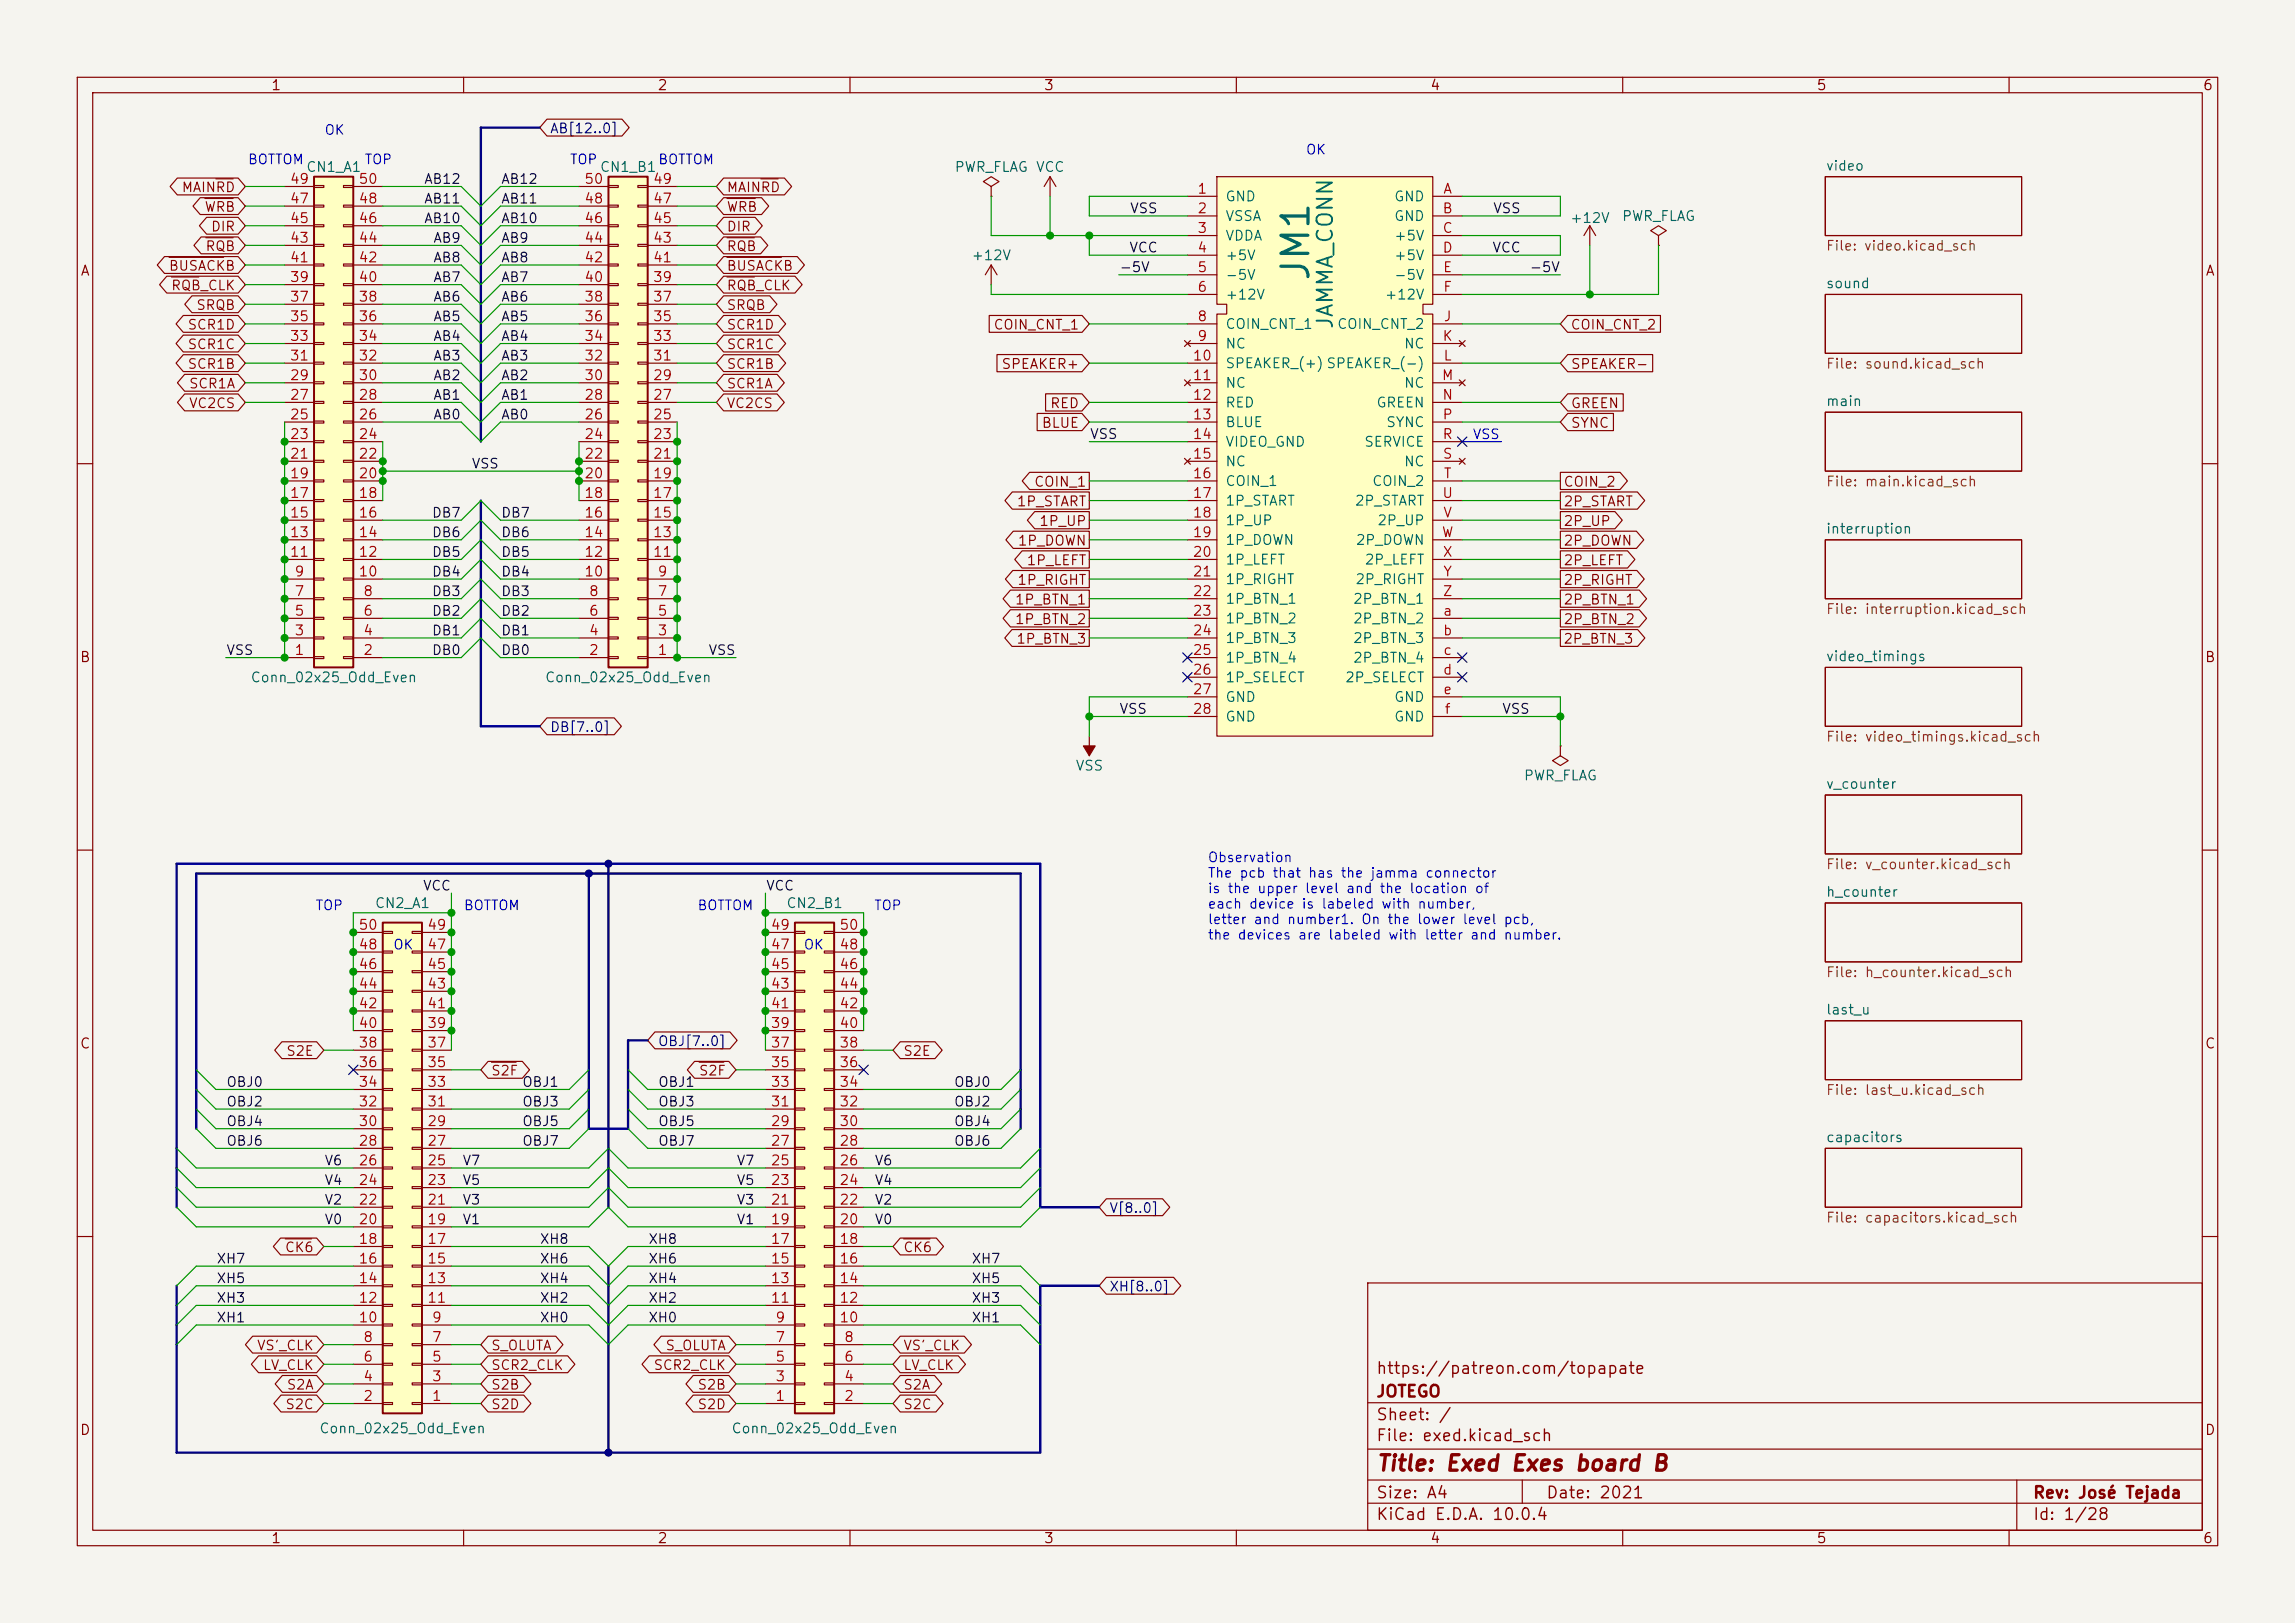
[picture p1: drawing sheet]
<svg xmlns="http://www.w3.org/2000/svg" width="297mm" height="210mm" viewBox="0 0 297 210" stroke-linecap="round" stroke-linejoin="round" font-family="sans-serif">
<defs><g id="words">
<text font-size="3.5" fill="#006464" x="170.3" y="36.6" transform="rotate(-90 170.3 36.6)">JM1</text>
<text font-size="2" fill="#006464" x="173" y="42.7" transform="rotate(-90 173 42.7)">JAMMA_CONN</text>
<text font-size="2" fill="#840000" x="178" y="190.8">Title: Exed Exes board B</text>
<g font-size="1.5" fill="#840000">
<text x="178" y="178.2">https://patreon.com/topapate</text>
<text x="178" y="184.2">Sheet: /</text>
<text x="178" y="181.2">JOTEGO</text>
<text x="178" y="186.9">File: exed.kicad_sch</text>
<text x="178" y="197.1">KiCad E.D.A. 10.0.4</text>
<text x="178" y="194.3">Size: A4</text>
<text x="200" y="194.3">Date: 2021</text>
<text x="263" y="194.3">Rev: José Tejada</text>
<text x="263" y="197.1">Id: 1/28</text>
</g>
<g font-size="1.3" fill="#840000">
<text x="35" y="12">1</text>
<text x="85" y="12">2</text>
<text x="135" y="12">3</text>
<text x="185" y="12">4</text>
<text x="235" y="12">5</text>
<text x="285" y="12">6</text>
<text x="10.3" y="36">A</text>
<text x="285.3" y="36">A</text>
<text x="129.5" y="48.1">SPEAKER+</text>
<text x="135.8" y="53.1">RED</text>
<text x="203.2" y="53.1">GREEN</text>
<text x="203.2" y="48.1">SPEAKER-</text>
<text x="134.7" y="55.7">BLUE</text>
<text x="203.2" y="55.7">SYNC</text>
<text x="131.5" y="65.8">1P_START</text>
<text x="133.7" y="63.3">COIN_1</text>
<text x="202.2" y="63.3">COIN_2</text>
<text x="202.2" y="65.8">2P_START</text>
<text x="131.6" y="70.9">1P_DOWN</text>
<text x="134.4" y="68.4">1P_UP</text>
<text x="202.2" y="70.9">2P_DOWN</text>
<text x="202.2" y="68.4">2P_UP</text>
<text x="131.6" y="76">1P_RIGHT</text>
<text x="132.8" y="73.5">1P_LEFT</text>
<text x="202.2" y="73.5">2P_LEFT</text>
<text x="202.2" y="76">2P_RIGHT</text>
<text x="131.3" y="81.1">1P_BTN_2</text>
<text x="131.3" y="78.5">1P_BTN_1</text>
<text x="202.2" y="78.5">2P_BTN_1</text>
<text x="202.2" y="81.1">2P_BTN_2</text>
<text x="10.3" y="86">B</text>
<text x="285.3" y="86">B</text>
<text x="10.3" y="136">C</text>
<text x="285.3" y="136">C</text>
<text x="10.3" y="186">D</text>
<text x="285.3" y="186">D</text>
<text x="35" y="200">1</text>
<text x="85" y="200">2</text>
<text x="135" y="200">3</text>
<text x="185" y="200">4</text>
<text x="235" y="200">5</text>
<text x="285" y="200">6</text>
</g>
<g font-size="1.3" fill="#006464">
<text x="39.5" y="22.6">CN1_A1</text>
<text x="77.5" y="22.6">CN1_B1</text>
<text x="123.5" y="22.6">PWR_FLAG VCC</text>
<text x="158.5" y="26.4">GND</text>
<text x="158.5" y="28.9">VSSA</text>
<text x="180.3" y="26.4">GND</text>
<text x="180.3" y="28.9">GND</text>
<text x="203.1" y="29.2">+12V</text>
<text x="209.8" y="28.9">PWR_FLAG</text>
<text x="125.6" y="34">+12V</text>
<text x="158.5" y="31.5">VDDA</text>
<text x="158.5" y="34">+5V</text>
<text x="180.3" y="31.5">+5V</text>
<text x="180.3" y="34">+5V</text>
<text x="158.5" y="36.5">-5V</text>
<text x="158.5" y="39.1">+12V</text>
<text x="179.1" y="39.1">+12V</text>
<text x="180.3" y="36.5">-5V</text>
<text x="236.2" y="37.6">sound</text>
<text x="158.5" y="42.9">COIN_CNT_1</text>
<text x="158.5" y="45.4">NC</text>
<text x="158.5" y="48">SPEAKER_(+) SPEAKER_(-)</text>
<text x="173" y="42.9">COIN_CNT_2</text>
<text x="181.6" y="45.4">NC</text>
<text x="158.5" y="50.5">NC</text>
<text x="158.5" y="53">RED</text>
<text x="178" y="53">GREEN</text>
<text x="181.6" y="50.5">NC</text>
<text x="236.2" y="52.9">main</text>
<text x="158.5" y="55.6">BLUE</text>
<text x="158.5" y="58.1">VIDEO_GND</text>
<text x="176.5" y="58.1">SERVICE</text>
<text x="179.3" y="55.6">SYNC</text>
<text x="158.5" y="60.7">NC</text>
<text x="158.5" y="63.2">COIN_1</text>
<text x="158.5" y="65.7">1P_START</text>
<text x="175.3" y="65.7">2P_START</text>
<text x="177.5" y="63.2">COIN_2</text>
<text x="181.6" y="60.7">NC</text>
<text x="158.5" y="68.3">1P_UP</text>
<text x="158.5" y="70.8">1P_DOWN</text>
<text x="175.4" y="70.8">2P_DOWN</text>
<text x="178.2" y="68.3">2P_UP</text>
<text x="236.2" y="69.4">interruption</text>
<text x="158.5" y="73.4">1P_LEFT</text>
<text x="158.5" y="75.9">1P_RIGHT</text>
<text x="175.3" y="75.9">2P_RIGHT</text>
<text x="176.5" y="73.4">2P_LEFT</text>
<text x="158.5" y="78.4">1P_BTN_1</text>
<text x="158.5" y="81">1P_BTN_2</text>
<text x="158.5" y="83.5">1P_BTN_3</text>
<text x="175" y="78.4">2P_BTN_1</text>
<text x="175" y="81">2P_BTN_2</text>
<text x="175" y="83.5">2P_BTN_3</text>
<text x="32.3" y="88.6">Conn_02x25_Odd_Even</text>
<text x="70.4" y="88.6">Conn_02x25_Odd_Even</text>
<text x="158.5" y="86.1">1P_BTN_4</text>
<text x="158.5" y="88.6">1P_SELECT</text>
<text x="174" y="88.6">2P_SELECT</text>
<text x="175" y="86.1">2P_BTN_4</text>
<text x="236.2" y="85.9">video_timings</text>
<text x="158.5" y="91.1">GND</text>
<text x="158.5" y="93.7">GND</text>
<text x="180.3" y="91.1">GND</text>
<text x="180.3" y="93.7">GND</text>
<text x="139.1" y="100">VSS</text>
<text x="197.1" y="101.3">PWR_FLAG</text>
<text x="236.2" y="102.4">v_counter</text>
<text x="48.4" y="117.8">CN2_A1</text>
<text x="101.7" y="117.8">CN2_B1</text>
<text x="236.2" y="116.4">h_counter</text>
<text x="236.2" y="131.6">last_u</text>
<text x="236.2" y="148.1">capacitors</text>
<text x="41.2" y="185.8">Conn_02x25_Odd_Even</text>
<text x="94.6" y="185.8">Conn_02x25_Odd_Even</text>
</g>
<g font-size="1.3" fill="#a90000">
<text x="37.4" y="29.2">45</text>
<text x="37.4" y="26.6">47</text>
<text x="37.4" y="24.1">49</text>
<text x="46.3" y="29.2">46</text>
<text x="46.3" y="26.6">48</text>
<text x="46.3" y="24.1">50</text>
<text x="75.5" y="29.2">46</text>
<text x="75.5" y="26.6">48</text>
<text x="75.5" y="24.1">50</text>
<text x="84.4" y="29.2">45</text>
<text x="84.4" y="26.6">47</text>
<text x="84.4" y="24.1">49</text>
<text x="154.9" y="25.4">1</text>
<text x="154.9" y="27.9">2</text>
<text x="186.6" y="27.9">B</text>
<text x="186.7" y="25.4">A</text>
<text x="37.4" y="34.3">41</text>
<text x="37.4" y="31.7">43</text>
<text x="46.3" y="34.3">42</text>
<text x="46.3" y="31.7">44</text>
<text x="75.5" y="34.3">42</text>
<text x="75.5" y="31.7">44</text>
<text x="84.4" y="34.3">41</text>
<text x="84.4" y="31.7">43</text>
<text x="154.9" y="30.5">3</text>
<text x="154.9" y="33">4</text>
<text x="154.9" y="35.5">5</text>
<text x="186.6" y="30.5">C</text>
<text x="186.6" y="33">D</text>
<text x="186.6" y="35.5">E</text>
<text x="37.4" y="41.9">35</text>
<text x="37.4" y="39.3">37</text>
<text x="37.4" y="36.8">39</text>
<text x="46.3" y="41.9">36</text>
<text x="46.3" y="39.3">38</text>
<text x="46.3" y="36.8">40</text>
<text x="75.5" y="41.9">36</text>
<text x="75.5" y="39.3">38</text>
<text x="75.5" y="36.8">40</text>
<text x="84.4" y="41.9">35</text>
<text x="84.4" y="39.3">37</text>
<text x="84.4" y="36.8">39</text>
<text x="154.9" y="38.1">6</text>
<text x="154.9" y="41.9">8</text>
<text x="186.7" y="38.1">F</text>
<text x="186.7" y="41.9">J</text>
<text x="37.4" y="47">31</text>
<text x="37.4" y="44.4">33</text>
<text x="46.3" y="47">32</text>
<text x="46.3" y="44.4">34</text>
<text x="75.5" y="47">32</text>
<text x="75.5" y="44.4">34</text>
<text x="84.4" y="47">31</text>
<text x="84.4" y="44.4">33</text>
<text x="154.3" y="47">10</text>
<text x="154.9" y="44.4">9</text>
<text x="186.6" y="44.4">K</text>
<text x="186.7" y="47">L</text>
<text x="37.4" y="52">27</text>
<text x="37.4" y="49.5">29</text>
<text x="46.3" y="52">28</text>
<text x="46.3" y="49.5">30</text>
<text x="75.5" y="52">28</text>
<text x="75.5" y="49.5">30</text>
<text x="84.4" y="52">27</text>
<text x="84.4" y="49.5">29</text>
<text x="154.3" y="49.5">11</text>
<text x="154.3" y="52">12</text>
<text x="186.5" y="49.5">M</text>
<text x="186.6" y="52">N</text>
<text x="37.4" y="59.7">21</text>
<text x="37.4" y="57.1">23</text>
<text x="37.4" y="54.6">25</text>
<text x="46.3" y="59.7">22</text>
<text x="46.3" y="57.1">24</text>
<text x="46.3" y="54.6">26</text>
<text x="75.5" y="59.7">22</text>
<text x="75.5" y="57.1">24</text>
<text x="75.5" y="54.6">26</text>
<text x="84.4" y="59.7">21</text>
<text x="84.4" y="57.1">23</text>
<text x="84.4" y="54.6">25</text>
<text x="154.3" y="54.6">13</text>
<text x="154.3" y="57.1">14</text>
<text x="154.3" y="59.7">15</text>
<text x="186.6" y="54.6">P</text>
<text x="186.6" y="57.1">R</text>
<text x="186.6" y="59.7">S</text>
<text x="37.4" y="64.7">17</text>
<text x="37.4" y="62.2">19</text>
<text x="46.3" y="64.7">18</text>
<text x="46.3" y="62.2">20</text>
<text x="75.5" y="64.7">18</text>
<text x="75.5" y="62.2">20</text>
<text x="84.4" y="64.7">17</text>
<text x="84.4" y="62.2">19</text>
<text x="154.3" y="62.2">16</text>
<text x="154.3" y="64.7">17</text>
<text x="186.6" y="64.7">U</text>
<text x="186.7" y="62.2">T</text>
<text x="37.4" y="69.8">13</text>
<text x="37.4" y="67.3">15</text>
<text x="46.3" y="69.8">14</text>
<text x="46.3" y="67.3">16</text>
<text x="75.5" y="69.8">14</text>
<text x="75.5" y="67.3">16</text>
<text x="84.4" y="69.8">13</text>
<text x="84.4" y="67.3">15</text>
<text x="154.3" y="67.3">18</text>
<text x="154.3" y="69.8">19</text>
<text x="186.5" y="69.8">W</text>
<text x="186.7" y="67.3">V</text>
<text x="37.4" y="72.4">11</text>
<text x="38" y="77.4">7</text>
<text x="38" y="74.9">9</text>
<text x="46.3" y="74.9">10</text>
<text x="46.3" y="72.4">12</text>
<text x="46.9" y="77.4">8</text>
<text x="75.5" y="74.9">10</text>
<text x="75.5" y="72.4">12</text>
<text x="76.1" y="77.4">8</text>
<text x="84.4" y="72.4">11</text>
<text x="85" y="77.4">7</text>
<text x="85" y="74.9">9</text>
<text x="154.3" y="72.4">20</text>
<text x="154.3" y="74.9">21</text>
<text x="154.3" y="77.4">22</text>
<text x="186.6" y="72.4">X</text>
<text x="186.6" y="77.4">Z</text>
<text x="186.7" y="74.9">Y</text>
<text x="38" y="82.5">3</text>
<text x="38" y="80">5</text>
<text x="46.9" y="82.5">4</text>
<text x="46.9" y="80">6</text>
<text x="76.1" y="82.5">4</text>
<text x="76.1" y="80">6</text>
<text x="85" y="82.5">3</text>
<text x="85" y="80">5</text>
<text x="154.3" y="80">23</text>
<text x="154.3" y="82.5">24</text>
<text x="186.6" y="80">a</text>
<text x="186.6" y="82.5">b</text>
<text x="38" y="85.1">1</text>
<text x="46.9" y="85.1">2</text>
<text x="76.1" y="85.1">2</text>
<text x="85" y="85.1">1</text>
<text x="154.3" y="85.1">25</text>
<text x="154.3" y="87.6">26</text>
<text x="186.6" y="87.6">d</text>
<text x="186.7" y="85.1">c</text>
<text x="154.3" y="90.1">27</text>
<text x="154.3" y="92.7">28</text>
<text x="186.7" y="90.1">e</text>
<text x="186.9" y="92.7">f</text>
<text x="46.3" y="125.7">46</text>
<text x="46.3" y="123.2">48</text>
<text x="46.3" y="120.6">50</text>
<text x="55.2" y="125.7">45</text>
<text x="55.2" y="123.2">47</text>
<text x="55.2" y="120.6">49</text>
<text x="99.7" y="125.7">45</text>
<text x="99.7" y="123.2">47</text>
<text x="99.7" y="120.6">49</text>
<text x="108.5" y="125.7">46</text>
<text x="108.5" y="123.2">48</text>
<text x="108.5" y="120.6">50</text>
<text x="46.3" y="130.8">42</text>
<text x="46.3" y="128.2">44</text>
<text x="55.2" y="130.8">41</text>
<text x="55.2" y="128.2">43</text>
<text x="99.7" y="130.8">41</text>
<text x="99.7" y="128.2">43</text>
<text x="108.5" y="130.8">42</text>
<text x="108.5" y="128.2">44</text>
<text x="46.3" y="135.9">38</text>
<text x="46.3" y="133.3">40</text>
<text x="55.2" y="135.9">37</text>
<text x="55.2" y="133.3">39</text>
<text x="99.7" y="135.9">37</text>
<text x="99.7" y="133.3">39</text>
<text x="108.5" y="135.9">38</text>
<text x="108.5" y="133.3">40</text>
<text x="46.3" y="143.5">32</text>
<text x="46.3" y="140.9">34</text>
<text x="46.3" y="138.4">36</text>
<text x="55.2" y="143.5">31</text>
<text x="55.2" y="140.9">33</text>
<text x="55.2" y="138.4">35</text>
<text x="99.7" y="143.5">31</text>
<text x="99.7" y="140.9">33</text>
<text x="99.7" y="138.4">35</text>
<text x="108.5" y="143.5">32</text>
<text x="108.5" y="140.9">34</text>
<text x="108.5" y="138.4">36</text>
<text x="46.3" y="148.6">28</text>
<text x="46.3" y="146">30</text>
<text x="55.2" y="148.6">27</text>
<text x="55.2" y="146">29</text>
<text x="99.7" y="148.6">27</text>
<text x="99.7" y="146">29</text>
<text x="108.5" y="148.6">28</text>
<text x="108.5" y="146">30</text>
<text x="46.3" y="153.6">24</text>
<text x="46.3" y="151.1">26</text>
<text x="55.2" y="153.6">23</text>
<text x="55.2" y="151.1">25</text>
<text x="99.7" y="153.6">23</text>
<text x="99.7" y="151.1">25</text>
<text x="108.5" y="153.6">24</text>
<text x="108.5" y="151.1">26</text>
<text x="46.3" y="161.3">18</text>
<text x="46.3" y="158.7">20</text>
<text x="46.3" y="156.2">22</text>
<text x="55.2" y="161.3">17</text>
<text x="55.2" y="158.7">19</text>
<text x="55.2" y="156.2">21</text>
<text x="99.7" y="161.3">17</text>
<text x="99.7" y="158.7">19</text>
<text x="99.7" y="156.2">21</text>
<text x="108.5" y="161.3">18</text>
<text x="108.5" y="158.7">20</text>
<text x="108.5" y="156.2">22</text>
<text x="46.3" y="166.3">14</text>
<text x="46.3" y="163.8">16</text>
<text x="55.2" y="166.3">13</text>
<text x="55.2" y="163.8">15</text>
<text x="99.7" y="166.3">13</text>
<text x="99.7" y="163.8">15</text>
<text x="108.5" y="166.3">14</text>
<text x="108.5" y="163.8">16</text>
<text x="46.3" y="171.4">10</text>
<text x="46.3" y="168.9">12</text>
<text x="46.9" y="174">8</text>
<text x="55.2" y="168.9">11</text>
<text x="55.8" y="174">7</text>
<text x="55.8" y="171.4">9</text>
<text x="99.7" y="168.9">11</text>
<text x="100.3" y="174">7</text>
<text x="100.3" y="171.4">9</text>
<text x="108.5" y="171.4">10</text>
<text x="108.5" y="168.9">12</text>
<text x="109.1" y="174">8</text>
<text x="46.9" y="179">4</text>
<text x="46.9" y="176.5">6</text>
<text x="55.8" y="179">3</text>
<text x="55.8" y="176.5">5</text>
<text x="100.3" y="179">3</text>
<text x="100.3" y="176.5">5</text>
<text x="109.1" y="179">4</text>
<text x="109.1" y="176.5">6</text>
<text x="46.9" y="181.6">2</text>
<text x="55.8" y="181.6">1</text>
<text x="100.3" y="181.6">1</text>
<text x="109.1" y="181.6">2</text>
</g>
<g font-size="1.3" fill="#0f0f0f">
<text x="146.1" y="27.9">VSS</text>
<text x="193.1" y="27.9">VSS</text>
<text x="144.8" y="35.5">-5V</text>
<text x="146" y="33">VCC</text>
<text x="193" y="33">VCC</text>
<text x="197.9" y="35.5">-5V</text>
<text x="141" y="57.1">VSS</text>
<text x="144.8" y="92.7">VSS</text>
<text x="194.3" y="92.7">VSS</text>
</g>
<g font-size="1.3" fill="#725600">
<text x="236.2" y="48">File: sound.kicad_sch</text>
<text x="236.2" y="63.3">File: main.kicad_sch</text>
<text x="236.2" y="79.8">File: interruption.kicad_sch</text>
<text x="236.2" y="96.3">File: video_timings.kicad_sch</text>
<text x="236.2" y="112.8">File: v_counter.kicad_sch</text>
<text x="236.2" y="126.8">File: h_counter.kicad_sch</text>
<text x="236.2" y="142">File: last_u.kicad_sch</text>
<text x="236.2" y="158.5">File: capacitors.kicad_sch</text>
</g>
<g font-size="1.2" fill="#0000c2">
<text x="41.9" y="17.8">OK</text>
<text x="32" y="21.6">BOTTOM</text>
<text x="47.1" y="21.6">TOP</text>
<text x="73.7" y="21.6">TOP</text>
<text x="85.1" y="21.6">BOTTOM</text>
<text x="168.9" y="20.3">OK</text>
<text x="190.5" y="57.1">VSS</text>
<text x="156.2" y="111.9">Observation</text>
<text x="156.2" y="113.9">The pcb that has the jamma connector</text>
<text x="40.7" y="118.1">TOP</text>
<text x="59.9" y="118.1">BOTTOM</text>
<text x="90.2" y="118.1">BOTTOM</text>
<text x="113" y="118.1">TOP</text>
<text x="156.2" y="115.9">is the upper level and the location of</text>
<text x="156.2" y="117.9">each device is labeled with number,</text>
<text x="156.2" y="119.9">letter and number1. On the lower level pcb,</text>
<text x="50.8" y="123.2">OK</text>
<text x="103.9" y="123.2">OK</text>
<text x="156.2" y="121.9">the devices are labeled with letter and number.</text>
</g>
<g font-size="1.2" fill="#000084">
<text x="71.1" y="17.6">AB[12..0]</text>
<text x="71.1" y="95">DB[7..0]</text>
<text x="85.1" y="135.7">OBJ[7..0]</text>
<text x="143.5" y="157.3">V[8..0]</text>
<text x="143.5" y="167.4">XH[8..0]</text>
</g>
<text font-size="1.2" fill="#006464" x="236.2" y="22.4">video</text>
<g font-size="1.2" fill="#840000">
<text x="23.4" y="25.2">MAINRD</text>
<text x="26.4" y="27.7">WRB</text>
<text x="94" y="25.2">MAINRD</text>
<text x="94" y="27.7">WRB</text>
<text x="21.8" y="35.3">BUSACKB</text>
<text x="26.5" y="32.8">RQB</text>
<text x="27.2" y="30.3">DIR</text>
<text x="94" y="35.3">BUSACKB</text>
<text x="94" y="32.8">RQB</text>
<text x="94" y="30.3">DIR</text>
<text x="22.1" y="37.9">RQB_CLK</text>
<text x="25.3" y="40.4">SRQB</text>
<text x="94" y="40.4">SRQB</text>
<text x="94" y="37.9">RQB_CLK</text>
<text x="24.2" y="45.5">SCR1C</text>
<text x="24.2" y="43">SCR1D</text>
<text x="94" y="45.5">SCR1C</text>
<text x="94" y="43">SCR1D</text>
<text x="128.5" y="43">COIN_CNT_1</text>
<text x="203.2" y="43">COIN_CNT_2</text>
<text x="24.2" y="48">SCR1B</text>
<text x="24.4" y="53.1">VC2CS</text>
<text x="24.4" y="50.6">SCR1A</text>
<text x="94" y="50.6">SCR1A</text>
<text x="94" y="48">SCR1B</text>
<text x="94" y="53.1">VC2CS</text>
<text x="131.4" y="83.6">1P_BTN_3</text>
<text x="202.2" y="83.6">2P_BTN_3</text>
<text x="37" y="136.9">S2E</text>
<text x="116.8" y="136.9">S2E</text>
<text x="63.5" y="139.5">S2F</text>
<text x="90.4" y="139.5">S2F</text>
<text x="36.8" y="162.3">CK6</text>
<text x="116.8" y="162.3">CK6</text>
<text x="33.2" y="175">VS'_CLK</text>
<text x="33.9" y="177.6">LV_CLK</text>
<text x="63.5" y="175">S_OLUTA</text>
<text x="63.5" y="177.6">SCR2_CLK</text>
<text x="84.5" y="177.6">SCR2_CLK</text>
<text x="86" y="175">S_OLUTA</text>
<text x="116.8" y="177.6">LV_CLK</text>
<text x="116.8" y="175">VS'_CLK</text>
<text x="36.8" y="182.7">S2C</text>
<text x="37" y="180.1">S2A</text>
<text x="63.5" y="182.7">S2D</text>
<text x="63.5" y="180.1">S2B</text>
<text x="90.2" y="182.7">S2D</text>
<text x="90.2" y="180.1">S2B</text>
<text x="116.8" y="180.1">S2A</text>
<text x="116.8" y="182.7">S2C</text>
</g>
<g font-size="1.2" fill="#0f0f0f">
<text x="54.8" y="24.1">AB12</text>
<text x="54.8" y="26.6">AB11</text>
<text x="54.8" y="29.2">AB10</text>
<text x="64.8" y="24.1">AB12</text>
<text x="64.8" y="29.2">AB10</text>
<text x="64.8" y="26.6">AB11</text>
<text x="56" y="31.7">AB9</text>
<text x="56" y="34.3">AB8</text>
<text x="64.8" y="34.3">AB8</text>
<text x="64.8" y="31.7">AB9</text>
<text x="56" y="36.8">AB7</text>
<text x="56" y="39.3">AB6</text>
<text x="56" y="41.9">AB5</text>
<text x="64.8" y="41.9">AB5</text>
<text x="64.8" y="39.3">AB6</text>
<text x="64.8" y="36.8">AB7</text>
<text x="56" y="44.4">AB4</text>
<text x="56" y="47">AB3</text>
<text x="64.8" y="44.4">AB4</text>
<text x="64.8" y="47">AB3</text>
<text x="56" y="49.5">AB2</text>
<text x="56" y="52">AB1</text>
<text x="64.8" y="49.5">AB2</text>
<text x="64.8" y="52">AB1</text>
<text x="56" y="54.6">AB0</text>
<text x="64.8" y="54.6">AB0</text>
<text x="61" y="60.9">VSS</text>
<text x="55.8" y="67.3">DB7</text>
<text x="55.8" y="69.8">DB6</text>
<text x="64.8" y="67.3">DB7</text>
<text x="64.8" y="69.8">DB6</text>
<text x="55.8" y="77.4">DB3</text>
<text x="55.8" y="74.9">DB4</text>
<text x="55.8" y="72.4">DB5</text>
<text x="64.8" y="72.4">DB5</text>
<text x="64.8" y="74.9">DB4</text>
<text x="64.8" y="77.4">DB3</text>
<text x="55.8" y="80">DB2</text>
<text x="55.8" y="82.5">DB1</text>
<text x="64.8" y="82.5">DB1</text>
<text x="64.8" y="80">DB2</text>
<text x="29.2" y="85.1">VSS</text>
<text x="55.8" y="85.1">DB0</text>
<text x="64.8" y="85.1">DB0</text>
<text x="91.6" y="85.1">VSS</text>
<text x="54.7" y="115.5">VCC</text>
<text x="99.1" y="115.5">VCC</text>
<text x="29.2" y="143.5">OBJ2</text>
<text x="29.2" y="140.9">OBJ0</text>
<text x="67.5" y="143.5">OBJ3</text>
<text x="67.5" y="140.9">OBJ1</text>
<text x="85.1" y="143.5">OBJ3</text>
<text x="85.1" y="140.9">OBJ1</text>
<text x="123.4" y="140.9">OBJ0</text>
<text x="123.4" y="143.5">OBJ2</text>
<text x="29.2" y="146">OBJ4</text>
<text x="29.2" y="148.6">OBJ6</text>
<text x="67.5" y="146">OBJ5</text>
<text x="67.5" y="148.6">OBJ7</text>
<text x="85.1" y="146">OBJ5</text>
<text x="85.1" y="148.6">OBJ7</text>
<text x="123.4" y="148.6">OBJ6</text>
<text x="123.4" y="146">OBJ4</text>
<text x="41.9" y="153.6">V4</text>
<text x="41.9" y="151.1">V6</text>
<text x="59.8" y="151.1">V7</text>
<text x="59.8" y="153.6">V5</text>
<text x="95.2" y="153.6">V5</text>
<text x="95.2" y="151.1">V7</text>
<text x="113.1" y="151.1">V6</text>
<text x="113.1" y="153.6">V4</text>
<text x="41.9" y="158.7">V0</text>
<text x="41.9" y="156.2">V2</text>
<text x="59.8" y="156.2">V3</text>
<text x="59.8" y="158.7">V1</text>
<text x="69.8" y="161.3">XH8</text>
<text x="83.8" y="161.3">XH8</text>
<text x="95.2" y="158.7">V1</text>
<text x="95.2" y="156.2">V3</text>
<text x="113.1" y="158.7">V0</text>
<text x="113.1" y="156.2">V2</text>
<text x="27.9" y="166.3">XH5</text>
<text x="27.9" y="163.8">XH7</text>
<text x="69.8" y="163.8">XH6</text>
<text x="69.8" y="166.3">XH4</text>
<text x="83.8" y="166.3">XH4</text>
<text x="83.8" y="163.8">XH6</text>
<text x="125.7" y="166.3">XH5</text>
<text x="125.7" y="163.8">XH7</text>
<text x="27.9" y="168.9">XH3</text>
<text x="27.9" y="171.4">XH1</text>
<text x="69.8" y="171.4">XH0</text>
<text x="69.8" y="168.9">XH2</text>
<text x="83.8" y="168.9">XH2</text>
<text x="83.8" y="171.4">XH0</text>
<text x="125.7" y="171.4">XH1</text>
<text x="125.7" y="168.9">XH3</text>
</g>
<text font-size="1.2" fill="#725600" x="236.2" y="32.7">File: video.kicad_sch</text>
</g></defs>
<path d="M0 0h297v210h-297z" fill="#f5f4ef" stroke="#f5f4ef" stroke-width=".13"/>
<g fill="none" stroke="#840000" stroke-width=".15">
<path d="M10 10h277v190h-277zM12 12h273v186h-273zM60 10v2M110 10v2M160 10v2M210 10v2M260 10v2M236.2 22.9h25.4v7.6h-25.4zM236.2 38.1h25.4v7.6h-25.4zM236.2 53.3h25.4v7.7h-25.4zM10 60h2M236.2 69.9h25.4v7.6h-25.4z"/>
<path d="M285 60h2M236.2 86.4h25.4v7.6h-25.4zM10 110h2M236.2 102.9h25.4v7.6h-25.4zM236.2 116.8h25.4v7.7h-25.4zM285 110h2M236.2 132.1h25.4v7.6h-25.4zM236.2 148.6h25.4v7.6h-25.4zM10 160h2M177 166h108v32h-108zM285 160h2M60 198v2"/>
<path d="M110 198v2M160 198v2M177 194.5h108M177 191.5h108M177 187.5h108M177 181.5h108M197 191.5v3M210 198v2M260 198v2M261 191.5v6.5"/>
</g>
<path d="M40.6 22.9h5.1v63.5h-5.1z" fill="#ffffc2"/>
<path d="M40.6 22.9h5.1v63.5h-5.1z" fill="none" stroke="#840000" stroke-width=".25"/>
<g fill="none" stroke="#840000" stroke-width=".15">
<path d="M36.8 39.4h3.8M36.8 36.8h3.8M36.8 34.3h3.8M36.8 31.8h3.8M36.8 29.2h3.8M36.8 26.7h3.8M36.8 24.1h3.8M40.6 39.2h1.3v.3h-1.3zM40.6 36.7h1.3v.3h-1.3zM40.6 34.2h1.3v.2h-1.3zM40.6 31.6h1.3v.3h-1.3zM40.6 29.1h1.3v.2h-1.3z"/>
<path d="M40.6 26.5h1.3v.3h-1.3zM40.6 24h1.3v.3h-1.3zM44.4 39.2h1.3v.3h-1.3zM44.4 36.7h1.3v.3h-1.3zM44.4 34.2h1.3v.2h-1.3zM44.4 31.6h1.3v.3h-1.3zM44.4 29.1h1.3v.2h-1.3zM44.4 26.5h1.3v.3h-1.3zM44.4 24h1.3v.3h-1.3zM45.7 39.4h3.8M45.7 36.8h3.8M45.7 34.3h3.8"/>
<path d="M45.7 31.8h3.8M45.7 29.2h3.8M45.7 26.7h3.8M45.7 24.1h3.8M128.3 24.1l1-.6-1-.6-1 .6 1 .6v1.3M128.3 25.4h.1M128.3 34.3l-.8 1.3M128.3 34.3l.7 1.3M128.3 34.3v2.5M135.9 22.9l-.8 1.2M135.9 22.9l.8 1.2M135.9 22.9v2.5"/>
<path d="M205.7 29.2l-.7 1.3M205.7 29.2l.8 1.3M205.7 29.2v2.6M36.8 59.7h3.8M36.8 57.2h3.8M36.8 54.6h3.8M36.8 52.1h3.8M36.8 49.5h3.8M36.8 47h3.8M36.8 44.5h3.8M36.8 41.9h3.8M40.6 59.6h1.3v.2h-1.3z"/>
<path d="M40.6 57h1.3v.3h-1.3zM40.6 54.5h1.3v.2h-1.3zM40.6 51.9h1.3v.3h-1.3zM40.6 49.4h1.3v.3h-1.3zM40.6 46.9h1.3v.2h-1.3zM40.6 44.3h1.3v.3h-1.3zM40.6 41.8h1.3v.2h-1.3zM44.4 59.6h1.3v.2h-1.3zM44.4 57h1.3v.3h-1.3zM44.4 54.5h1.3v.2h-1.3zM44.4 51.9h1.3v.3h-1.3zM44.4 49.4h1.3v.3h-1.3z"/>
<path d="M44.4 46.9h1.3v.2h-1.3zM44.4 44.3h1.3v.3h-1.3zM44.4 41.8h1.3v.2h-1.3zM45.7 59.7h3.8M45.7 57.2h3.8M45.7 54.6h3.8M45.7 52.1h3.8M45.7 49.5h3.8M45.7 47h3.8M45.7 44.5h3.8M45.7 41.9h3.8M36.8 77.5h3.8"/>
<path d="M36.8 74.9h3.8M36.8 72.4h3.8M36.8 69.9h3.8M36.8 67.3h3.8M36.8 64.8h3.8M36.8 62.2h3.8M40.6 79.9h1.3v.2h-1.3zM40.6 77.3h1.3v.3h-1.3zM40.6 74.8h1.3v.3h-1.3zM40.6 72.3h1.3v.2h-1.3zM40.6 69.7h1.3v.3h-1.3zM40.6 67.2h1.3v.2h-1.3z"/>
<path d="M40.6 64.6h1.3v.3h-1.3zM40.6 62.1h1.3v.3h-1.3zM44.4 79.9h1.3v.2h-1.3zM44.4 77.3h1.3v.3h-1.3zM44.4 74.8h1.3v.3h-1.3zM44.4 72.3h1.3v.2h-1.3zM44.4 69.7h1.3v.3h-1.3zM44.4 67.2h1.3v.2h-1.3zM44.4 64.6h1.3v.3h-1.3zM44.4 62.1h1.3v.3h-1.3zM45.7 77.5h3.8M45.7 74.9h3.8"/>
<path d="M45.7 72.4h3.8M45.7 69.9h3.8M45.7 67.3h3.8M45.7 64.8h3.8M45.7 62.2h3.8M36.8 85.1h3.8M36.8 82.6h3.8M36.8 80h3.8M40.6 85h1.3v.2h-1.3zM40.6 82.4h1.3v.3h-1.3zM44.4 85h1.3v.2h-1.3zM44.4 82.4h1.3v.3h-1.3z"/>
<path d="M45.7 85.1h3.8M45.7 82.6h3.8M45.7 80h3.8"/>
</g>
<path d="M49.5 119.4h5.1v63.5h-5.1z" fill="#ffffc2"/>
<path d="M49.5 119.4h5.1v63.5h-5.1z" fill="none" stroke="#840000" stroke-width=".25"/>
<g fill="none" stroke="#840000" stroke-width=".15">
<path d="M45.7 138.4h3.8M45.7 135.9h3.8M45.7 133.4h3.8M45.7 130.8h3.8M45.7 128.3h3.8M45.7 125.7h3.8M45.7 123.2h3.8M45.7 120.7h3.8M49.5 138.3h1.3v.3h-1.3zM49.5 135.8h1.3v.2h-1.3zM49.5 133.2h1.3v.3h-1.3zM49.5 130.7h1.3v.2h-1.3z"/>
<path d="M49.5 128.1h1.3v.3h-1.3zM49.5 125.6h1.3v.3h-1.3zM49.5 123.1h1.3v.2h-1.3zM49.5 120.5h1.3v.3h-1.3zM53.3 138.3h1.3v.3h-1.3zM53.3 135.8h1.3v.2h-1.3zM53.3 133.2h1.3v.3h-1.3zM53.3 130.7h1.3v.2h-1.3zM53.3 128.1h1.3v.3h-1.3zM53.3 125.6h1.3v.3h-1.3zM53.3 123.1h1.3v.2h-1.3zM53.3 120.5h1.3v.3h-1.3z"/>
<path d="M54.6 138.4h3.8M54.6 135.9h3.8M54.6 133.4h3.8M54.6 130.8h3.8M54.6 128.3h3.8M54.6 125.7h3.8M54.6 123.2h3.8M54.6 120.7h3.8M45.7 158.8h3.8M45.7 156.2h3.8M45.7 153.7h3.8M45.7 151.1h3.8"/>
<path d="M45.7 148.6h3.8M45.7 146.1h3.8M45.7 143.5h3.8M45.7 141h3.8M49.5 158.6h1.3v.3h-1.3zM49.5 156.1h1.3v.2h-1.3zM49.5 153.5h1.3v.3h-1.3zM49.5 151h1.3v.3h-1.3zM49.5 148.5h1.3v.2h-1.3zM49.5 145.9h1.3v.3h-1.3zM49.5 143.4h1.3v.2h-1.3zM49.5 140.8h1.3v.3h-1.3z"/>
<path d="M53.3 158.6h1.3v.3h-1.3zM53.3 156.1h1.3v.2h-1.3zM53.3 153.5h1.3v.3h-1.3zM53.3 151h1.3v.3h-1.3zM53.3 148.5h1.3v.2h-1.3zM53.3 145.9h1.3v.3h-1.3zM53.3 143.4h1.3v.2h-1.3zM53.3 140.8h1.3v.3h-1.3zM54.6 158.8h3.8M54.6 156.2h3.8M54.6 153.7h3.8M54.6 151.1h3.8"/>
<path d="M54.6 148.6h3.8M54.6 146.1h3.8M54.6 143.5h3.8M54.6 141h3.8M45.7 179.1h3.8M45.7 176.5h3.8M45.7 174h3.8M45.7 171.5h3.8M45.7 168.9h3.8M45.7 166.4h3.8M45.7 163.8h3.8M45.7 161.3h3.8"/>
<path d="M49.5 178.9h1.3v.3h-1.3zM49.5 176.4h1.3v.3h-1.3zM49.5 173.9h1.3v.2h-1.3zM49.5 171.3h1.3v.3h-1.3zM49.5 168.8h1.3v.2h-1.3zM49.5 166.2h1.3v.3h-1.3zM49.5 163.7h1.3v.3h-1.3zM49.5 161.2h1.3v.2h-1.3zM53.3 178.9h1.3v.3h-1.3zM53.3 176.4h1.3v.3h-1.3zM53.3 173.9h1.3v.2h-1.3zM53.3 171.3h1.3v.3h-1.3z"/>
<path d="M53.3 168.8h1.3v.2h-1.3zM53.3 166.2h1.3v.3h-1.3zM53.3 163.7h1.3v.3h-1.3zM53.3 161.2h1.3v.2h-1.3zM54.6 179.1h3.8M54.6 176.5h3.8M54.6 174h3.8M54.6 171.5h3.8M54.6 168.9h3.8M54.6 166.4h3.8M54.6 163.8h3.8M54.6 161.3h3.8"/>
<path d="M45.7 181.6h3.8M49.5 181.5h1.3v.2h-1.3zM53.3 181.5h1.3v.2h-1.3zM54.6 181.6h3.8"/>
</g>
<path d="M102.9 119.4h5v63.5h-5z" fill="#ffffc2"/>
<path d="M102.9 119.4h5v63.5h-5z" fill="none" stroke="#840000" stroke-width=".25"/>
<g fill="none" stroke="#840000" stroke-width=".15">
<path d="M214.6 30.5l-1-.7 1-.6 1 .6-1 .7v1.3M214.6 31.8h.1M141 95.3v2.5M201.9 96.5v1.3l1 .6-1 .7-1-.7 1-.6M201.9 96.5h.1M99.1 138.4h3.8M99.1 135.9h3.8M99.1 133.4h3.8M99.1 130.8h3.8M99.1 128.3h3.8M99.1 125.7h3.8M99.1 123.2h3.8"/>
<path d="M99.1 120.7h3.8M102.9 138.3h1.2v.3h-1.2zM102.9 135.8h1.2v.2h-1.2zM102.9 133.2h1.2v.3h-1.2zM102.9 130.7h1.2v.2h-1.2zM102.9 128.1h1.2v.3h-1.2zM102.9 125.6h1.2v.3h-1.2zM102.9 123.1h1.2v.2h-1.2zM102.9 120.5h1.2v.3h-1.2zM106.7 138.3h1.2v.3h-1.2zM106.7 135.8h1.2v.2h-1.2zM106.7 133.2h1.2v.3h-1.2z"/>
<path d="M106.7 130.7h1.2v.2h-1.2zM106.7 128.1h1.2v.3h-1.2zM106.7 125.6h1.2v.3h-1.2zM106.7 123.1h1.2v.2h-1.2zM106.7 120.5h1.2v.3h-1.2zM107.9 138.4h3.9M107.9 135.9h3.9M107.9 133.4h3.9M107.9 130.8h3.9M107.9 128.3h3.9M107.9 125.7h3.9M107.9 123.2h3.9"/>
<path d="M107.9 120.7h3.9M99.1 158.8h3.8M99.1 156.2h3.8M99.1 153.7h3.8M99.1 151.1h3.8M99.1 148.6h3.8M99.1 146.1h3.8M99.1 143.5h3.8M99.1 141h3.8M102.9 158.6h1.2v.3h-1.2zM102.9 156.1h1.2v.2h-1.2zM102.9 153.5h1.2v.3h-1.2z"/>
<path d="M102.9 151h1.2v.3h-1.2zM102.9 148.5h1.2v.2h-1.2zM102.9 145.9h1.2v.3h-1.2zM102.9 143.4h1.2v.2h-1.2zM102.9 140.8h1.2v.3h-1.2zM106.7 158.6h1.2v.3h-1.2zM106.7 156.1h1.2v.2h-1.2zM106.7 153.5h1.2v.3h-1.2zM106.7 151h1.2v.3h-1.2zM106.7 148.5h1.2v.2h-1.2zM106.7 145.9h1.2v.3h-1.2zM106.7 143.4h1.2v.2h-1.2z"/>
<path d="M106.7 140.8h1.2v.3h-1.2zM107.9 158.8h3.9M107.9 156.2h3.9M107.9 153.7h3.9M107.9 151.1h3.9M107.9 148.6h3.9M107.9 146.1h3.9M107.9 143.5h3.9M107.9 141h3.9M99.1 179.1h3.8M99.1 176.5h3.8M99.1 174h3.8"/>
<path d="M99.1 171.5h3.8M99.1 168.9h3.8M99.1 166.4h3.8M99.1 163.8h3.8M99.1 161.3h3.8M102.9 178.9h1.2v.3h-1.2zM102.9 176.4h1.2v.3h-1.2zM102.9 173.9h1.2v.2h-1.2zM102.9 171.3h1.2v.3h-1.2zM102.9 168.8h1.2v.2h-1.2zM102.9 166.2h1.2v.3h-1.2zM102.9 163.7h1.2v.3h-1.2z"/>
<path d="M102.9 161.2h1.2v.2h-1.2zM106.7 178.9h1.2v.3h-1.2zM106.7 176.4h1.2v.3h-1.2zM106.7 173.9h1.2v.2h-1.2zM106.7 171.3h1.2v.3h-1.2zM106.7 168.8h1.2v.2h-1.2zM106.7 166.2h1.2v.3h-1.2zM106.7 163.7h1.2v.3h-1.2zM106.7 161.2h1.2v.2h-1.2zM107.9 179.1h3.9M107.9 176.5h3.9M107.9 174h3.9"/>
<path d="M107.9 171.5h3.9M107.9 168.9h3.9M107.9 166.4h3.9M107.9 163.8h3.9M107.9 161.3h3.9M99.1 181.6h3.8M102.9 181.5h1.2v.2h-1.2zM106.7 181.5h1.2v.2h-1.2zM107.9 181.6h3.9"/>
</g>
<path d="M140.2 96.5h1.5l-.7 1.3z" fill="#840000" stroke="#840000" stroke-width=".15"/>
<path d="M157.5 22.9h27.9v16.5h-1.3v1.2h1.3v54.7h-27.9v-54.7h1.2v-1.2h-1.2z" fill="#ffffc2"/>
<g fill="none" stroke="#840000" stroke-width=".15">
<path d="M153.7 25.4h3.8M153.7 27.9h3.8M153.7 30.5h3.8M153.7 33h3.8M153.7 35.6h3.8M153.7 38.1h3.8M157.5 22.9h27.9v16.5h-1.3v1.2h1.3v54.7h-27.9v-54.7h1.2v-1.2h-1.2zM185.4 25.4h3.8M185.4 27.9h3.8M185.4 30.5h3.8M185.4 33h3.8M185.4 35.6h3.8"/>
<path d="M185.4 38.1h3.8M153.3 44.1l.8 .7M153.3 49.1l.8 .8M153.3 59.3l.8 .8M153.7 41.9h3.8M153.7 44.5h3.8M153.7 47h3.8M153.7 49.5h3.8M153.7 52.1h3.8M153.7 54.6h3.8M153.7 57.2h3.8M153.7 59.7h3.8"/>
<path d="M154.1 44.1l-.8 .7M154.1 49.1l-.8 .8M154.1 59.3l-.8 .8M185.4 41.9h3.8M185.4 44.5h3.8M185.4 47h3.8M185.4 49.5h3.8M185.4 52.1h3.8M185.4 54.6h3.8M185.4 57.2h3.8M185.4 59.7h3.8M188.8 44.1l.8 .7"/>
<path d="M188.8 49.1l.8 .8M188.8 59.3l.8 .8M189.6 44.1l-.8 .7M189.6 49.1l-.8 .8M189.6 59.3l-.8 .8M153.7 62.2h3.8M153.7 64.8h3.8M153.7 67.3h3.8M153.7 69.9h3.8M153.7 72.4h3.8M153.7 74.9h3.8M153.7 77.5h3.8"/>
<path d="M185.4 62.2h3.8M185.4 64.8h3.8M185.4 67.3h3.8M185.4 69.9h3.8M185.4 72.4h3.8M185.4 74.9h3.8M185.4 77.5h3.8M153.7 80h3.8M153.7 82.6h3.8M153.7 85.1h3.8M153.7 87.6h3.8M153.7 90.2h3.8"/>
<path d="M153.7 92.7h3.8M185.4 80h3.8M185.4 82.6h3.8M185.4 85.1h3.8M185.4 87.6h3.8M185.4 90.2h3.8M185.4 92.7h3.8"/>
</g>
<path d="M78.7 22.9h5.1v63.5h-5.1z" fill="#ffffc2"/>
<path d="M78.7 22.9h5.1v63.5h-5.1z" fill="none" stroke="#840000" stroke-width=".25"/>
<g fill="none" stroke="#840000" stroke-width=".15">
<path d="M70.8 15.4h9.7l.9 1.1-.9 1.1h-9.7l-1-1.1zM21.3 33.2h9.5l.9 1.1-.9 1.1h-9.5l-.9-1.1zM21.6 35.7h9.2l.9 1.1-.9 1.1h-9.2l-1-1.1zM21.9 33.3h7M22.2 35.8h3.5M22.9 23h7.9l.9 1.1-.9 1.1h-7.9l-.9-1.1zM24.8 38.3h6l.9 1.1-.9 1.1h-6l-.9-1.1zM25.9 25.6h4.9l.9 1.1-.9 1.1h-4.9l-.9-1.1zM26 30.7h4.8l.9 1.1-.9 1h-4.8l-.9-1zM26.5 25.7h3.7M26.6 30.8h3.6M26.7 28.1h4.1l.9 1.1-.9 1.1h-4.1l-.9-1.1z"/>
<path d="M27.9 23.1h2.3M74.9 39.4h3.8M74.9 36.8h3.8M74.9 34.3h3.8M74.9 31.8h3.8M74.9 29.2h3.8M74.9 26.7h3.8M74.9 24.1h3.8M78.7 39.2h1.3v.3h-1.3zM78.7 36.7h1.3v.3h-1.3zM78.7 34.2h1.3v.2h-1.3zM78.7 31.6h1.3v.3h-1.3z"/>
<path d="M78.7 29.1h1.3v.2h-1.3zM78.7 26.5h1.3v.3h-1.3zM78.7 24h1.3v.3h-1.3zM82.5 39.2h1.3v.3h-1.3zM82.5 36.7h1.3v.3h-1.3zM82.5 34.2h1.3v.2h-1.3zM82.5 31.6h1.3v.3h-1.3zM82.5 29.1h1.3v.2h-1.3zM82.5 26.5h1.3v.3h-1.3zM82.5 24h1.3v.3h-1.3zM83.8 39.4h3.8M83.8 36.8h3.8"/>
<path d="M83.8 34.3h3.8M83.8 31.8h3.8M83.8 29.2h3.8M83.8 26.7h3.8M83.8 24.1h3.8M93.6 33.2h9.6l.9 1.1-.9 1.1h-9.6l-.9-1.1zM93.6 23h7.9l.9 1.1-.9 1.1h-7.9l-.9-1.1zM93.6 38.3h6l1 1.1-1 1.1h-6l-.9-1.1zM93.6 35.7h9.3l.9 1.1-.9 1.1h-9.3l-.9-1.1zM93.6 30.7h4.8l1 1.1-1 1h-4.8l-.9-1zM93.6 25.6h5l.9 1.1-.9 1.1h-5l-.9-1.1zM93.6 28.1h4.1l1 1.1-1 1.1h-4.1l-.9-1.1z"/>
<path d="M94.1 33.3h7M94.1 35.8h3.5M94.1 30.8h3.5M94.1 25.7h3.6M98.5 23.1h2.2M23.7 43.4h7.1l.9 1.1-.9 1h-7.1l-.9-1zM23.7 45.9h7.1l.9 1.1-.9 1.1h-7.1l-.9-1.1zM23.7 40.8h7.1l.9 1.1-.9 1.1h-7.1l-.9-1.1zM23.9 51h6.9l.9 1.1-.9 1.1h-6.9l-.9-1.1zM23.9 48.4h6.9l.9 1.1-.9 1.1h-6.9l-.9-1.1zM74.9 59.7h3.8M74.9 57.2h3.8"/>
<path d="M74.9 54.6h3.8M74.9 52.1h3.8M74.9 49.5h3.8M74.9 47h3.8M74.9 44.5h3.8M74.9 41.9h3.8M78.7 59.6h1.3v.2h-1.3zM78.7 57h1.3v.3h-1.3zM78.7 54.5h1.3v.2h-1.3zM78.7 51.9h1.3v.3h-1.3zM78.7 49.4h1.3v.3h-1.3zM78.7 46.9h1.3v.2h-1.3z"/>
<path d="M78.7 44.3h1.3v.3h-1.3zM78.7 41.8h1.3v.2h-1.3zM82.5 59.6h1.3v.2h-1.3zM82.5 57h1.3v.3h-1.3zM82.5 54.5h1.3v.2h-1.3zM82.5 51.9h1.3v.3h-1.3zM82.5 49.4h1.3v.3h-1.3zM82.5 46.9h1.3v.2h-1.3zM82.5 44.3h1.3v.3h-1.3zM82.5 41.8h1.3v.2h-1.3zM83.8 59.7h3.8M83.8 57.2h3.8"/>
<path d="M83.8 54.6h3.8M83.8 52.1h3.8M83.8 49.5h3.8M83.8 47h3.8M83.8 44.5h3.8M83.8 41.9h3.8M93.6 48.4h7l.9 1.1-.9 1.1h-7l-.9-1.1zM93.6 43.4h7.1l1 1.1-1 1h-7.1l-.9-1zM93.6 45.9h7.1l1 1.1-1 1.1h-7.1l-.9-1.1zM93.6 51h7l.9 1.1-.9 1.1h-7l-.9-1.1zM93.6 40.8h7.1l1 1.1-1 1.1h-7.1l-.9-1.1zM128 40.8h12l1 1.1-1 1.1h-12z"/>
<path d="M129 45.9h11l1 1.1-1 1.1h-11zM134.2 53.5h5.8l1 1.1-1 1.1h-5.8zM135.3 51h4.7l1 1.1-1 1.1h-4.7zM202.9 40.8h12v2.2h-12l-1-1.1zM202.9 53.5h5.9v2.2h-5.9l-1-1.1zM202.9 51h7.2v2.2h-7.2l-1-1.1zM202.9 45.9h11v2.2h-11l-1-1.1zM74.9 77.5h3.8M74.9 74.9h3.8M74.9 72.4h3.8M74.9 69.9h3.8M74.9 67.3h3.8"/>
<path d="M74.9 64.8h3.8M74.9 62.2h3.8M78.7 79.9h1.3v.2h-1.3zM78.7 77.3h1.3v.3h-1.3zM78.7 74.8h1.3v.3h-1.3zM78.7 72.3h1.3v.2h-1.3zM78.7 69.7h1.3v.3h-1.3zM78.7 67.2h1.3v.2h-1.3zM78.7 64.6h1.3v.3h-1.3zM78.7 62.1h1.3v.3h-1.3zM82.5 79.9h1.3v.2h-1.3zM82.5 77.3h1.3v.3h-1.3z"/>
<path d="M82.5 74.8h1.3v.3h-1.3zM82.5 72.3h1.3v.2h-1.3zM82.5 69.7h1.3v.3h-1.3zM82.5 67.2h1.3v.2h-1.3zM82.5 64.6h1.3v.3h-1.3zM82.5 62.1h1.3v.3h-1.3zM83.8 77.5h3.8M83.8 74.9h3.8M83.8 72.4h3.8M83.8 69.9h3.8M83.8 67.3h3.8M83.8 64.8h3.8"/>
<path d="M83.8 62.2h3.8M130.8 78.9h10.2v2.2h-10.2l-1-1.1zM130.8 76.4h10.2v2.2h-10.2l-1-1.1zM131 63.7h10v2.2h-10l-.9-1.1zM131.1 73.8h9.9v2.2h-9.9l-1-1.1zM131.1 68.7h9.9v2.3h-9.9l-.9-1.1zM132.3 71.3h8.7v2.2h-8.7l-1-1.1zM133.2 61.1h7.8v2.2h-7.8l-.9-1.1zM133.9 66.2h7.1v2.2h-7.1l-.9-1.1zM201.9 61.1h7.8l.9 1.1-.9 1.1h-7.8zM201.9 63.7h10l.9 1.1-.9 1.1h-10zM201.9 71.3h8.7l1 1.1-1 1.1h-8.7z"/>
<path d="M201.9 68.7h9.9l.9 1.2-.9 1.1h-9.9zM201.9 66.2h7.1l.9 1.1-.9 1.1h-7.1zM201.9 76.4h10.2l1 1.1-1 1.1h-10.2zM201.9 73.8h9.9l1 1.1-1 1.1h-9.9zM201.9 78.9h10.2l1 1.1-1 1.1h-10.2zM70.8 92.9h8.7l.9 1.1-.9 1.1h-8.7l-1-1.1zM74.9 85.1h3.8M74.9 82.6h3.8M74.9 80h3.8M78.7 85h1.3v.2h-1.3zM78.7 82.4h1.3v.3h-1.3zM82.5 85h1.3v.2h-1.3z"/>
<path d="M82.5 82.4h1.3v.3h-1.3zM83.8 85.1h3.8M83.8 82.6h3.8M83.8 80h3.8M131 81.5h10v2.1h-10l-1-1zM201.9 81.5h10l1 1.1-1 1h-10zM36.5 134.8h4.5l.9 1.1-.9 1.1h-4.5l-.9-1.1zM63.2 137.3h4.4l.9 1.1-.9 1.1h-4.4l-1-1.1zM63.6 137.4h3.2M84.8 133.5h9.7l.9 1.1-.9 1.1h-9.7l-1-1.1zM89.9 137.3h4.4l.9 1.1-.9 1.1h-4.4l-1-1.1zM90.5 137.4h3.2"/>
<path d="M116.5 134.8h4.5l.9 1.1-.9 1.1h-4.5l-.9-1.1zM143.2 155.1h7.3l.9 1.1-.9 1.1h-7.3l-1-1.1zM32.7 172.9h8.3l.9 1.1-.9 1.1h-8.3l-.9-1.1zM33.5 175.4h7.5l.9 1.1-.9 1.1h-7.5l-1-1.1zM36.3 160.2h4.7l.9 1.1-.9 1.1h-4.7l-.9-1.1zM36.5 178h4.5l.9 1.1-.9 1.1h-4.5l-.9-1.1zM36.9 160.3h3.4M63.2 172.9h8.7l1 1.1-1 1.1h-8.7l-1-1.1zM63.2 175.4h10.3l.9 1.1-.9 1.1h-10.3l-1-1.1zM63.2 178h4.6l.9 1.1-.9 1.1h-4.6l-1-1.1zM84 175.4h10.3l.9 1.1-.9 1.1h-10.3l-.9-1.1zM85.6 172.9h8.7l.9 1.1-.9 1.1h-8.7l-1-1.1z"/>
<path d="M89.7 178h4.6l.9 1.1-.9 1.1h-4.6l-.9-1.1zM116.5 178h4.4l1 1.1-1 1.1h-4.4l-.9-1.1zM116.5 175.4h7.5l1 1.1-1 1.1h-7.5l-.9-1.1zM116.5 172.9h8.3l.9 1.1-.9 1.1h-8.3l-.9-1.1zM116.5 160.2h4.7l.9 1.1-.9 1.1h-4.7l-.9-1.1zM116.9 160.3h3.5M143.2 165.3h8.7l.9 1.1-.9 1.1h-8.7l-1-1.1zM36.4 180.5h4.6l.9 1.1-.9 1.1h-4.6l-1-1.1zM63.2 180.5h4.6l.9 1.1-.9 1.1h-4.6l-1-1.1zM89.7 180.5h4.6l.9 1.1-.9 1.1h-4.6l-.9-1.1zM116.5 180.5h4.6l.9 1.1-.9 1.1h-4.6l-.9-1.1z"/>
</g>
<path d="M189.2 57.2h5.1" fill="none" stroke="#0000c2" stroke-width=".15"/>
<path d="M69.8 16.5h-7.6v40.7M62.2 64.8v29.2h7.6M76.2 113v33.1h5.1v-11.5h2.5M78.7 111.8v44.4M22.9 156.2v-44.4h111.7v44.4h7.6M25.4 146.1v-33.1h106.7v33.1M22.9 166.4v21.6h111.7v-21.6h7.6M78.7 163.8v24.2" fill="none" stroke="#000084" stroke-width=".3"/>
<g fill="none" stroke="#009600" stroke-width=".15">
<path d="M31.7 36.8h5.1M31.7 29.2h5.1M31.7 26.7h5.1M31.7 31.8h5.1M31.7 24.1h5.1M31.7 39.4h5.1M31.7 34.3h5.1M49.5 36.8h10.2l2.5 2.6 2.6-2.6h10.1M49.5 29.2h10.2l2.5 2.6 2.6-2.6h10.1M49.5 26.7h10.2l2.5 2.5 2.6-2.5h10.1M49.5 31.8h10.2l2.5 2.5 2.6-2.5h10.1M49.5 24.1h10.2l2.5 2.6 2.6-2.6h10.1"/>
<path d="M49.5 39.4h10.2l2.5 2.5 2.6-2.5h10.1M49.5 34.3h10.2l2.5 2.5 2.6-2.5h10.1M87.6 36.8h5.1M87.6 29.2h5.1M87.6 26.7h5.1M87.6 31.8h5.1M87.6 24.1h5.1M87.6 39.4h5.1M87.6 34.3h5.1M128.3 25.4v5.1h25.4M128.3 36.8v1.3h25.4M135.9 25.4v5.1"/>
<path d="M141 30.5v2.5h12.7M144.8 35.6h8.9M153.7 25.4h-12.7v2.5h12.7M189.2 25.4h12.7v2.5h-12.7M189.2 30.5h12.7v2.5h-12.7M189.2 35.6h12.7M205.7 31.8v6.3M214.6 31.8v6.3h-25.4M31.7 44.5h5.1M31.7 41.9h5.1M31.7 47h5.1M31.7 52.1h5.1"/>
<path d="M31.7 49.5h5.1M36.8 54.6v30.5h-7.6M49.5 44.5h10.2l2.5 2.5 2.6-2.5h10.1M49.5 41.9h10.2l2.5 2.6 2.6-2.6h10.1M49.5 57.2v7.6M49.5 47h10.2l2.5 2.5 2.6-2.5h10.1M49.5 54.6h10.2l2.5 2.6 2.6-2.6h10.1M49.5 52.1h10.2l2.5 2.5 2.6-2.5h10.1M49.5 49.5h10.2l2.5 2.6 2.6-2.6h10.1M74.9 57.2v7.6M87.6 44.5h5.1M87.6 41.9h5.1"/>
<path d="M87.6 54.6v30.5h7.6M87.6 47h5.1M87.6 52.1h5.1M87.6 49.5h5.1M141 41.9h12.7M141 47h12.7M141 54.6h12.7M141 52.1h12.7M141 57.2h12.7M189.2 41.9h12.7M189.2 47h12.7M189.2 54.6h12.7"/>
<path d="M189.2 52.1h12.7M49.5 69.9h10.2l2.5-2.6 2.6 2.6h10.1M49.5 77.5h10.2l2.5-2.6 2.6 2.6h10.1M49.5 67.3h10.2l2.5-2.5 2.6 2.5h10.1M49.5 61h25.4M49.5 74.9h10.2l2.5-2.5 2.6 2.5h10.1M49.5 72.4h10.2l2.5-2.5 2.6 2.5h10.1M141 69.9h12.7M141 62.2h12.7M141 77.5h12.7M141 67.3h12.7M141 74.9h12.7"/>
<path d="M141 72.4h12.7M141 64.8h12.7M189.2 69.9h12.7M189.2 62.2h12.7M189.2 77.5h12.7M189.2 67.3h12.7M189.2 74.9h12.7M189.2 72.4h12.7M189.2 64.8h12.7M49.5 82.6h10.2l2.5-2.6 2.6 2.6h10.1M49.5 80h10.2l2.5-2.5 2.6 2.5h10.1M49.5 85.1h10.2l2.5-2.5 2.6 2.5h10.1"/>
<path d="M141 82.6h12.7M141 80h12.7M141 92.7h12.7M153.7 90.2h-12.7v5.1M189.2 90.2h12.7v6.3M189.2 82.6h12.7M189.2 80h12.7M189.2 92.7h12.7M58.4 118.1h-12.7v15.3M58.4 115.6v20.3M99.1 118.1h12.7v15.3M99.1 115.6v20.3"/>
<path d="M25.4 138.4l2.5 2.6h17.8M41.9 135.9h3.8M58.4 138.4h3.8M76.2 138.4l-2.5 2.6h-15.3M81.3 138.4l2.5 2.6h15.3M95.2 138.4h3.9M111.8 135.9h3.8M132.1 138.4l-2.6 2.6h-17.7M22.9 153.7l2.5 2.5h20.3M22.9 151.1l2.5 2.6h20.3M22.9 156.2l2.5 2.6h20.3M22.9 148.6l2.5 2.5h20.3"/>
<path d="M25.4 146.1l2.5 2.5h17.8M25.4 141l2.5 2.5h17.8M25.4 143.5l2.5 2.6h17.8M58.4 156.2h17.8l2.5-2.5 2.6 2.5h17.8M58.4 153.7h17.8l2.5-2.6 2.6 2.6h17.8M58.4 158.8h17.8l2.5-2.6 2.6 2.6h17.8M58.4 151.1h17.8l2.5-2.5 2.6 2.5h17.8M76.2 146.1l-2.5 2.5h-15.3M76.2 141l-2.5 2.5h-15.3M76.2 143.5l-2.5 2.6h-15.3M81.3 146.1l2.5 2.5h15.3M81.3 141l2.5 2.5h15.3"/>
<path d="M81.3 143.5l2.5 2.6h15.3M132.1 146.1l-2.6 2.5h-17.7M132.1 141l-2.6 2.5h-17.7M132.1 143.5l-2.6 2.6h-17.7M134.6 153.7l-2.5 2.5h-20.3M134.6 151.1l-2.5 2.6h-20.3M134.6 156.2l-2.5 2.6h-20.3M134.6 148.6l-2.5 2.5h-20.3M41.9 161.3h3.8M41.9 179.1h3.8M41.9 174h3.8M41.9 176.5h3.8"/>
<path d="M45.7 163.8h-20.3l-2.5 2.6M45.7 166.4h-20.3l-2.5 2.5M45.7 168.9h-20.3l-2.5 2.6M45.7 171.5h-20.3l-2.5 2.5M58.4 163.8h17.8l2.5 2.6 2.6-2.6h17.8M58.4 161.3h17.8l2.5 2.5 2.6-2.5h17.8M58.4 166.4h17.8l2.5 2.5 2.6-2.5h17.8M58.4 179.1h3.8M58.4 168.9h17.8l2.5 2.6 2.6-2.6h17.8M58.4 174h3.8M58.4 171.5h17.8l2.5 2.5 2.6-2.5h17.8M58.4 176.5h3.8"/>
<path d="M95.2 179.1h3.9M95.2 174h3.9M95.2 176.5h3.9M111.8 163.8h20.3l2.5 2.6M111.8 161.3h3.8M111.8 166.4h20.3l2.5 2.5M111.8 179.1h3.8M111.8 168.9h20.3l2.5 2.6M111.8 174h3.8M111.8 171.5h20.3l2.5 2.5M111.8 176.5h3.8M41.9 181.6h3.8"/>
<path d="M58.4 181.6h3.8M95.2 181.6h3.9M111.8 181.6h3.8"/>
</g>
<g fill="none" stroke="#000084" stroke-width=".15">
<path d="M188.6 56.5l1.2 1.3M189.8 56.5l-1.2 1.3M153.1 84.5l1.2 1.2M153.1 87l1.2 1.2M154.3 84.5l-1.2 1.2M154.3 87l-1.2 1.2M188.6 84.5l1.2 1.2M188.6 87l1.2 1.2M189.8 84.5l-1.2 1.2M189.8 87l-1.2 1.2M45.1 137.8l1.2 1.2M46.3 137.8l-1.2 1.2"/>
<path d="M111.2 137.8l1.2 1.2M112.4 137.8l-1.2 1.2"/>
</g>
<g fill="#009600" stroke="#009600" stroke-width=".13">
<circle cx="141" cy="92.7" r=".46"/>
<circle cx="87.6" cy="74.9" r=".46"/>
<circle cx="87.6" cy="69.9" r=".46"/>
<circle cx="87.6" cy="67.3" r=".46"/>
<circle cx="87.6" cy="62.2" r=".46"/>
<circle cx="74.9" cy="62.2" r=".46"/>
<circle cx="74.9" cy="61" r=".46"/>
<circle cx="74.9" cy="59.7" r=".46"/>
<circle cx="201.9" cy="92.7" r=".46"/>
<circle cx="205.7" cy="38.1" r=".46"/>
<circle cx="135.9" cy="30.5" r=".46"/>
<circle cx="141" cy="30.5" r=".46"/>
<circle cx="58.4" cy="123.2" r=".46"/>
<circle cx="58.4" cy="118.1" r=".46"/>
<circle cx="58.4" cy="120.7" r=".46"/>
<circle cx="58.4" cy="133.4" r=".46"/>
<circle cx="58.4" cy="128.3" r=".46"/>
<circle cx="58.4" cy="130.8" r=".46"/>
<circle cx="58.4" cy="125.7" r=".46"/>
<circle cx="99.1" cy="130.8" r=".46"/>
<circle cx="99.1" cy="118.1" r=".46"/>
<circle cx="99.1" cy="123.2" r=".46"/>
<circle cx="99.1" cy="120.7" r=".46"/>
<circle cx="36.8" cy="82.6" r=".46"/>
<circle cx="36.8" cy="85.1" r=".46"/>
<circle cx="87.6" cy="64.8" r=".46"/>
<circle cx="87.6" cy="80" r=".46"/>
<circle cx="45.7" cy="128.3" r=".46"/>
<circle cx="45.7" cy="125.7" r=".46"/>
<circle cx="45.7" cy="120.7" r=".46"/>
<circle cx="45.7" cy="123.2" r=".46"/>
<circle cx="36.8" cy="74.9" r=".46"/>
<circle cx="36.8" cy="72.4" r=".46"/>
<circle cx="36.8" cy="80" r=".46"/>
<circle cx="36.8" cy="77.5" r=".46"/>
<circle cx="36.8" cy="69.9" r=".46"/>
<circle cx="45.7" cy="130.8" r=".46"/>
<circle cx="111.8" cy="125.7" r=".46"/>
<circle cx="87.6" cy="82.6" r=".46"/>
<circle cx="87.6" cy="85.1" r=".46"/>
<circle cx="111.8" cy="120.7" r=".46"/>
<circle cx="111.8" cy="123.2" r=".46"/>
<circle cx="99.1" cy="125.7" r=".46"/>
<circle cx="99.1" cy="128.3" r=".46"/>
<circle cx="99.1" cy="133.4" r=".46"/>
<circle cx="111.8" cy="128.3" r=".46"/>
<circle cx="111.8" cy="130.8" r=".46"/>
<circle cx="87.6" cy="72.4" r=".46"/>
<circle cx="87.6" cy="59.7" r=".46"/>
<circle cx="87.6" cy="57.2" r=".46"/>
<circle cx="87.6" cy="77.5" r=".46"/>
<circle cx="36.8" cy="64.8" r=".46"/>
<circle cx="36.8" cy="62.2" r=".46"/>
<circle cx="36.8" cy="67.3" r=".46"/>
<circle cx="36.8" cy="59.7" r=".46"/>
<circle cx="49.5" cy="62.2" r=".46"/>
<circle cx="49.5" cy="61" r=".46"/>
<circle cx="49.5" cy="59.7" r=".46"/>
<circle cx="36.8" cy="57.2" r=".46"/>
</g>
<g fill="#000084" stroke="#000084" stroke-width=".13">
<circle cx="76.2" cy="113" r=".46"/>
<circle cx="78.7" cy="111.8" r=".46"/>
<circle cx="78.7" cy="188" r=".46"/>
</g>
<use href="#words"/>
</svg>
